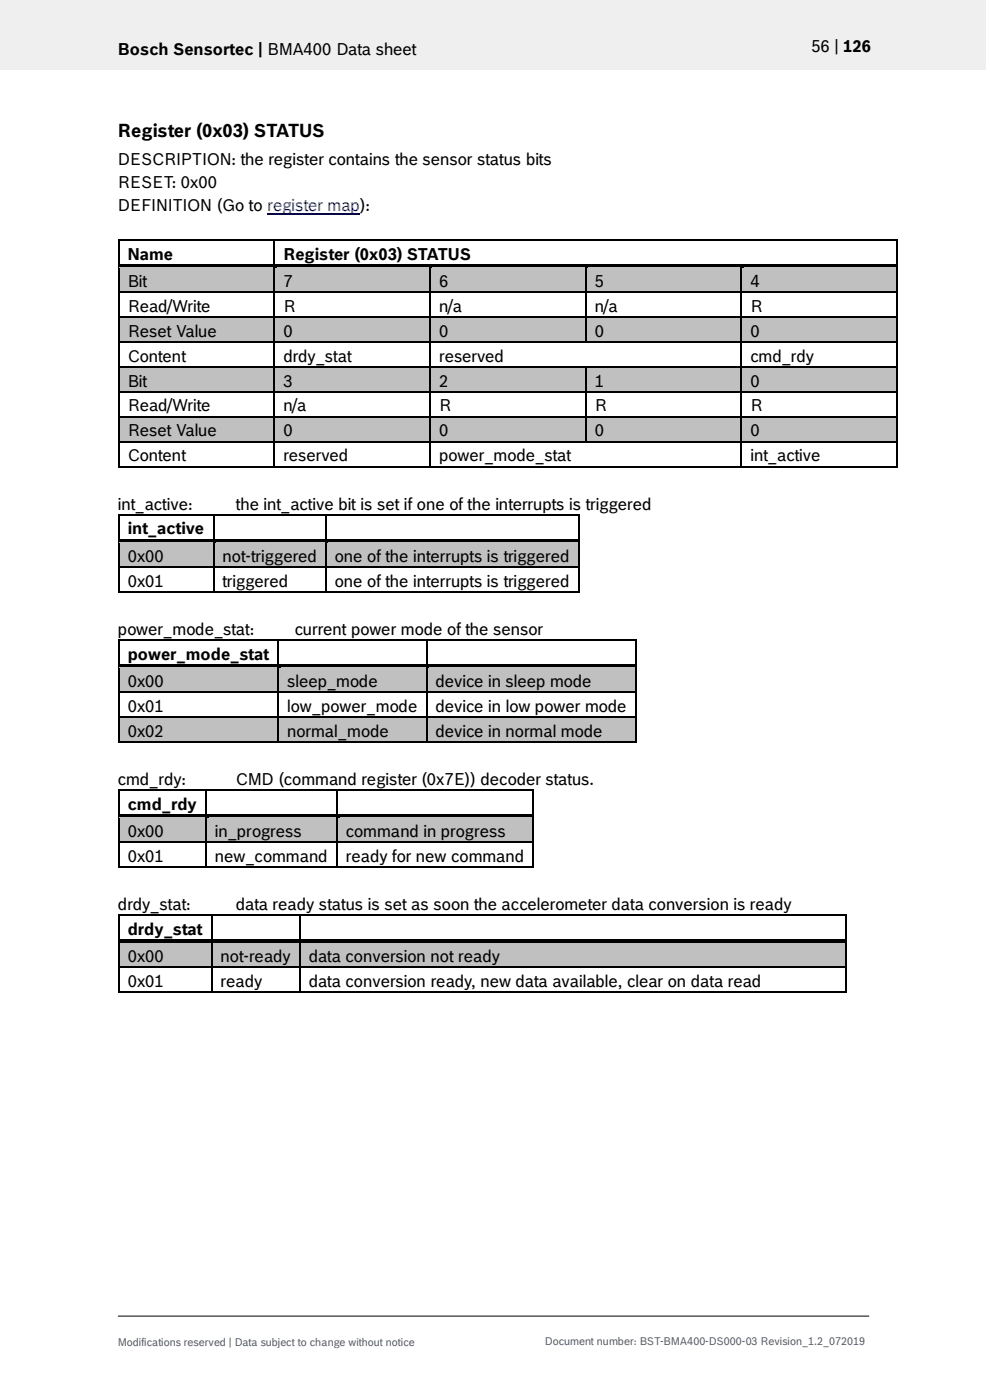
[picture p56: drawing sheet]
<svg xmlns="http://www.w3.org/2000/svg" width="210mm" height="297mm" viewBox="0 0 210 297" stroke-linecap="round" stroke-linejoin="round" font-family="sans-serif">
<defs><g id="words">
<text font-size="3.9" x="25" y="29">Register (0x03) STATUS</text>
<g font-size="3.5">
<text x="25" y="11.6">Bosch Sensortec | BMA400 Data sheet</text>
<text x="172.1" y="11">56 | 126</text>
<text x="25" y="35">DESCRIPTION: the register contains the sensor status bits</text>
<text x="25" y="39.9">RESET: 0x00</text>
<text x="25" y="44.8">DEFINITION (Go to register map):</text>
<text x="27.1" y="55.1">Name</text>
<text x="60.1" y="55.1">Register (0x03) STATUS</text>
<text x="27.1" y="60.8">Bit</text>
<text x="60.1" y="60.8">7</text>
<text x="93.2" y="60.8">6</text>
<text x="126.2" y="60.8">5</text>
<text x="159.2" y="60.8">4</text>
<text x="27.1" y="66.1">Read/Write</text>
<text x="27.1" y="71.4">Reset Value</text>
<text x="60.1" y="66.1">R</text>
<text x="60.1" y="71.4">0</text>
<text x="93.2" y="66.1">n/a</text>
<text x="93.2" y="71.4">0</text>
<text x="126.2" y="66.1">n/a</text>
<text x="126.2" y="71.4">0</text>
<text x="159.2" y="66.1">R</text>
<text x="159.2" y="71.4">0</text>
<text x="27.1" y="76.7">Content</text>
<text x="60.1" y="76.7">drdy_stat</text>
<text x="93.2" y="76.7">reserved</text>
<text x="159.2" y="76.7">cmd_rdy</text>
<text x="27.1" y="82">Bit</text>
<text x="60.1" y="82">3</text>
<text x="93.2" y="82">2</text>
<text x="126.2" y="82">1</text>
<text x="159.2" y="82">0</text>
<text x="27.1" y="87.3">Read/Write</text>
<text x="60.1" y="87.3">n/a</text>
<text x="93.2" y="87.3">R</text>
<text x="126.2" y="87.3">R</text>
<text x="159.2" y="87.3">R</text>
<text x="27.1" y="92.6">Reset Value</text>
<text x="60.1" y="92.6">0</text>
<text x="93.2" y="92.6">0</text>
<text x="126.2" y="92.6">0</text>
<text x="159.2" y="92.6">0</text>
<text x="27.1" y="97.9">Content</text>
<text x="60.1" y="97.9">reserved</text>
<text x="93.2" y="97.9">power_mode_stat</text>
<text x="159.2" y="97.9">int_active</text>
<text x="25" y="108.1">int_active:</text>
<text x="27.1" y="113.4">int_active</text>
<text x="50" y="108.1">the int_active bit is set if one of the interrupts is triggered</text>
<text x="27.1" y="119.1">0x00</text>
<text x="47.2" y="119.1">not-triggered</text>
<text x="71" y="119.1">one of the interrupts is triggered</text>
<text x="27.1" y="124.4">0x01</text>
<text x="47.2" y="124.4">triggered</text>
<text x="71" y="124.4">one of the interrupts is triggered</text>
<text x="25" y="134.6">power_mode_stat:</text>
<text x="62.5" y="134.6">current power mode of the sensor</text>
<text x="27.1" y="139.9">power_mode_stat</text>
<text x="27.1" y="145.7">0x00</text>
<text x="60.9" y="145.7">sleep_mode</text>
<text x="92.4" y="145.7">device in sleep mode</text>
<text x="27.1" y="151">0x01</text>
<text x="60.9" y="151">low_power_mode</text>
<text x="92.4" y="151">device in low power mode</text>
<text x="27.1" y="156.3">0x02</text>
<text x="60.9" y="156.3">normal_mode</text>
<text x="92.4" y="156.3">device in normal mode</text>
<text x="25" y="166.5">cmd_rdy:</text>
<text x="50" y="166.5">CMD (command register (0x7E)) decoder status.</text>
<text x="27.1" y="171.8">cmd_rdy</text>
<text x="27.1" y="177.5">0x00</text>
<text x="45.6" y="177.5">in_progress</text>
<text x="73.4" y="177.5">command in progress</text>
<text x="27.1" y="182.8">0x01</text>
<text x="45.6" y="182.8">new_command</text>
<text x="73.4" y="182.8">ready for new command</text>
<text x="25" y="193">drdy_stat:</text>
<text x="50" y="193">data ready status is set as soon the accelerometer data conversion is ready</text>
<text x="27.1" y="198.3">drdy_stat</text>
<text x="27.1" y="204.1">0x00</text>
<text x="27.1" y="209.4">0x01</text>
<text x="46.8" y="204.1">not-ready</text>
<text x="46.8" y="209.4">ready</text>
<text x="65.5" y="204.1">data conversion not ready</text>
<text x="65.5" y="209.4">data conversion ready, new data available, clear on data read</text>
</g>
<g font-size="2.3" fill="#535f6b">
<text x="25" y="285.5">Modifications reserved | Data subject to change without notice</text>
<text x="115.6" y="285.3">Document number: BST-BMA400-DS000-03 Revision_1.2_072019</text>
</g>
</g></defs>
<path d="M-.1 0h209.2v14.8h-209.2z" fill-rule="evenodd" fill="#efeff0"/>
<path d="M25 279.2h159.4" fill="none" stroke="#000" stroke-width=".21"/>
<path d="M56.7 45.5h19.7" fill="none" stroke="#00f" stroke-width=".25"/>
<g fill="#000">
<path d="M25 50.8h.4v.3h-.4z" fill-rule="evenodd"/>
<path d="M25 50.8h.4v.3h-.4z" fill-rule="evenodd"/>
<path d="M58 50.8h.4v.3h-.4z" fill-rule="evenodd"/>
<path d="M190.2 50.8h.3v.3h-.3z" fill-rule="evenodd"/>
<path d="M190.2 50.8h.3v.3h-.3z" fill-rule="evenodd"/>
</g>
<path d="M25.2 51.1v5M25.4 50.9h32.6M58.2 51.1v5M58.4 50.9h131.8M190.3 51.1v5" fill="none" stroke="#000" stroke-width=".34"/>
<g fill="#c0c0c0">
<path d="M25.4 56.9h32.6v4.9h-32.6z" fill-rule="evenodd"/>
<path d="M27.1 56.9h29.2v4.9h-29.2z" fill-rule="evenodd"/>
<path d="M58.4 56.9h32.7v4.9h-32.7z" fill-rule="evenodd"/>
<path d="M60.1 56.9h29.2v4.9h-29.2z" fill-rule="evenodd"/>
<path d="M91.4 56.9h32.7v4.9h-32.7z" fill-rule="evenodd"/>
<path d="M93.2 56.9h29.2v4.9h-29.2z" fill-rule="evenodd"/>
<path d="M124.4 56.9h32.7v4.9h-32.7z" fill-rule="evenodd"/>
<path d="M126.2 56.9h29.2v4.9h-29.2z" fill-rule="evenodd"/>
<path d="M157.5 56.9h32.7v4.9h-32.7z" fill-rule="evenodd"/>
<path d="M159.2 56.9h29.2v4.9h-29.2z" fill-rule="evenodd"/>
</g>
<g fill="#000">
<path d="M25 56.1h.4v.8h-.4z" fill-rule="evenodd"/>
<path d="M25.4 56.1h32.6v.7h-32.6z" fill-rule="evenodd"/>
</g>
<path d="M25.4 56.8h32.6" fill="none" stroke="#c0c0c0" stroke-width=".21"/>
<path d="M58.4 56.8l.4 .1z" fill-rule="evenodd" fill="#c0c0c0"/>
<g fill="#000">
<path d="M58 56.8l.4 .1z" fill-rule="evenodd"/>
<path d="M58 56.1h.8v.7h-.8z" fill-rule="evenodd"/>
<path d="M58.8 56.1h32.3v.7h-32.3z" fill-rule="evenodd"/>
</g>
<path d="M58.8 56.8h32.3" fill="none" stroke="#c0c0c0" stroke-width=".21"/>
<path d="M91.4 56.8l.4 .1z" fill-rule="evenodd" fill="#c0c0c0"/>
<g fill="#000">
<path d="M91.1 56.8l.3 .1z" fill-rule="evenodd"/>
<path d="M91.1 56.1h.7v.7h-.7z" fill-rule="evenodd"/>
<path d="M91.8 56.1h32.3v.7h-32.3z" fill-rule="evenodd"/>
</g>
<path d="M91.8 56.8h32.3" fill="none" stroke="#c0c0c0" stroke-width=".21"/>
<path d="M124.4 56.8l.5 .1z" fill-rule="evenodd" fill="#c0c0c0"/>
<g fill="#000">
<path d="M124.1 56.8l.3 .1z" fill-rule="evenodd"/>
<path d="M124.1 56.1h.8v.7h-.8z" fill-rule="evenodd"/>
<path d="M124.9 56.1h32.2v.7h-32.2z" fill-rule="evenodd"/>
</g>
<path d="M124.9 56.8h32.2" fill="none" stroke="#c0c0c0" stroke-width=".21"/>
<path d="M157.5 56.8l.4 .1z" fill-rule="evenodd" fill="#c0c0c0"/>
<g fill="#000">
<path d="M157.1 56.8l.4 .1z" fill-rule="evenodd"/>
<path d="M157.1 56.1h.8v.7h-.8z" fill-rule="evenodd"/>
<path d="M157.9 56.1h32.3v.7h-32.3z" fill-rule="evenodd"/>
<path d="M190.2 56.1h.3v.8h-.3z" fill-rule="evenodd"/>
<path d="M25 61.8h.4v.4h-.4z" fill-rule="evenodd"/>
<path d="M58 61.8h.4v.4h-.4z" fill-rule="evenodd"/>
<path d="M91.1 61.8h.3v.4h-.3z" fill-rule="evenodd"/>
<path d="M124.1 61.8h.3v.4h-.3z" fill-rule="evenodd"/>
<path d="M157.1 61.8h.4v.4h-.4z" fill-rule="evenodd"/>
<path d="M190.2 61.8h.3v.4h-.3z" fill-rule="evenodd"/>
</g>
<path d="M157.9 56.8h32.3" fill="none" stroke="#c0c0c0" stroke-width=".21"/>
<g fill="none" stroke="#000" stroke-width=".34">
<path d="M25.2 56.9v4.9M58.2 56.9v4.9M91.2 56.9v4.9M124.3 56.9v4.9M157.3 56.9v4.9M190.3 56.9v4.9M25.2 62.2v4.9M25.4 62h32.6M58.2 62.2v4.9M58.4 62h32.7M91.2 62.2v4.9M91.4 62h32.7"/>
<path d="M124.3 62.2v4.9M124.4 62h32.7M157.3 62.2v4.9M157.5 62h32.7M190.3 62.2v4.9"/>
</g>
<g fill="#c0c0c0">
<path d="M25.4 67.4h32.6v5h-32.6z" fill-rule="evenodd"/>
<path d="M27.1 67.4h29.2v5h-29.2z" fill-rule="evenodd"/>
<path d="M58.4 67.4h32.7v5h-32.7z" fill-rule="evenodd"/>
<path d="M60.1 67.4h29.2v5h-29.2z" fill-rule="evenodd"/>
<path d="M91.4 67.4h32.7v5h-32.7z" fill-rule="evenodd"/>
<path d="M93.2 67.4h29.2v5h-29.2z" fill-rule="evenodd"/>
<path d="M124.4 67.4h32.7v5h-32.7z" fill-rule="evenodd"/>
<path d="M126.2 67.4h29.2v5h-29.2z" fill-rule="evenodd"/>
<path d="M157.5 67.4h32.7v5h-32.7z" fill-rule="evenodd"/>
<path d="M159.2 67.4h29.2v5h-29.2z" fill-rule="evenodd"/>
</g>
<g fill="#000">
<path d="M25 67.1h.4v.3h-.4z" fill-rule="evenodd"/>
<path d="M25 72.4h.4v.3h-.4z" fill-rule="evenodd"/>
<path d="M58 67.1h.4v.3h-.4z" fill-rule="evenodd"/>
<path d="M58 72.4h.4v.3h-.4z" fill-rule="evenodd"/>
<path d="M91.1 67.1h.3v.3h-.3z" fill-rule="evenodd"/>
<path d="M91.1 72.4h.3v.3h-.3z" fill-rule="evenodd"/>
<path d="M124.1 67.1h.3v.3h-.3z" fill-rule="evenodd"/>
<path d="M124.1 72.4h.3v.3h-.3z" fill-rule="evenodd"/>
<path d="M157.1 67.1h.4v.3h-.4z" fill-rule="evenodd"/>
<path d="M157.1 72.4h.4v.3h-.4z" fill-rule="evenodd"/>
<path d="M190.2 67.1h.3v.3h-.3z" fill-rule="evenodd"/>
<path d="M190.2 72.4h.3v.3h-.3z" fill-rule="evenodd"/>
</g>
<g fill="none" stroke="#000" stroke-width=".34">
<path d="M25.2 67.4v5M25.2 72.7v5M25.4 67.3h32.6M25.4 72.6h32.6M58.2 67.4v5M58.2 72.7v5M58.4 67.3h32.7M58.4 72.6h32.7M91.2 67.4v5M91.2 72.7v5M91.4 67.3h32.7M91.4 72.6h32.7"/>
<path d="M124.3 67.4v5M124.4 67.3h32.7M124.4 72.6h32.7M157.3 67.4v5M157.3 72.7v5M157.5 67.3h32.7M157.5 72.6h32.7M190.3 67.4v5M190.3 72.7v5"/>
</g>
<g fill="#c0c0c0">
<path d="M25.4 78h32.6v5h-32.6z" fill-rule="evenodd"/>
<path d="M27.1 78h29.2v5h-29.2z" fill-rule="evenodd"/>
<path d="M58.4 78h32.7v5h-32.7z" fill-rule="evenodd"/>
<path d="M60.1 78h29.2v5h-29.2z" fill-rule="evenodd"/>
<path d="M91.4 78h32.7v5h-32.7z" fill-rule="evenodd"/>
<path d="M93.2 78h29.2v5h-29.2z" fill-rule="evenodd"/>
<path d="M124.4 78h32.7v5h-32.7z" fill-rule="evenodd"/>
<path d="M126.2 78h29.2v5h-29.2z" fill-rule="evenodd"/>
<path d="M157.5 78h32.7v5h-32.7z" fill-rule="evenodd"/>
<path d="M159.2 78h29.2v5h-29.2z" fill-rule="evenodd"/>
</g>
<g fill="#000">
<path d="M25 77.7h.4v.3h-.4z" fill-rule="evenodd"/>
<path d="M58 77.7h.4v.3h-.4z" fill-rule="evenodd"/>
<path d="M91.1 77.7h.3v.3h-.3z" fill-rule="evenodd"/>
<path d="M124.1 77.7h.3v.3h-.3z" fill-rule="evenodd"/>
<path d="M157.1 77.7h.4v.3h-.4z" fill-rule="evenodd"/>
<path d="M190.2 77.7h.3v.3h-.3z" fill-rule="evenodd"/>
<path d="M25 83h.4v.3h-.4z" fill-rule="evenodd"/>
<path d="M58 83h.4v.3h-.4z" fill-rule="evenodd"/>
<path d="M91.1 83h.3v.3h-.3z" fill-rule="evenodd"/>
<path d="M124.1 83h.3v.3h-.3z" fill-rule="evenodd"/>
<path d="M157.1 83h.4v.3h-.4z" fill-rule="evenodd"/>
<path d="M190.2 83h.3v.3h-.3z" fill-rule="evenodd"/>
</g>
<g fill="none" stroke="#000" stroke-width=".34">
<path d="M25.2 78v5M25.4 77.9h32.6M58.2 78v5M58.4 77.9h32.7M91.2 78v5M91.4 77.9h32.7M124.3 78v5M124.4 77.9h32.7M157.3 78v5M157.5 77.9h32.7M190.3 78v5M25.2 83.3v5"/>
<path d="M25.4 83.1h32.6M58.2 83.3v5M58.4 83.1h32.7M91.2 83.3v5M91.4 83.1h32.7M124.3 83.3v5M124.4 83.1h32.7M157.3 83.3v5M157.5 83.1h32.7M190.3 83.3v5"/>
</g>
<g fill="#c0c0c0">
<path d="M25.4 88.6h32.6v5h-32.6z" fill-rule="evenodd"/>
<path d="M27.1 88.6h29.2v5h-29.2z" fill-rule="evenodd"/>
<path d="M58.4 88.6h32.7v5h-32.7z" fill-rule="evenodd"/>
<path d="M60.1 88.6h29.2v5h-29.2z" fill-rule="evenodd"/>
<path d="M91.4 88.6h32.7v5h-32.7z" fill-rule="evenodd"/>
<path d="M93.2 88.6h29.2v5h-29.2z" fill-rule="evenodd"/>
<path d="M124.4 88.6h32.7v5h-32.7z" fill-rule="evenodd"/>
<path d="M126.2 88.6h29.2v5h-29.2z" fill-rule="evenodd"/>
<path d="M157.5 88.6h32.7v5h-32.7z" fill-rule="evenodd"/>
<path d="M159.2 88.6h29.2v5h-29.2z" fill-rule="evenodd"/>
</g>
<g fill="#000">
<path d="M25 88.3h.4v.3h-.4z" fill-rule="evenodd"/>
<path d="M25 93.6h.4v.3h-.4z" fill-rule="evenodd"/>
<path d="M25 98.9h.4v.3h-.4z" fill-rule="evenodd"/>
<path d="M25 98.9h.4v.3h-.4z" fill-rule="evenodd"/>
<path d="M58 88.3h.4v.3h-.4z" fill-rule="evenodd"/>
<path d="M58 93.6h.4v.3h-.4z" fill-rule="evenodd"/>
<path d="M58 98.9h.4v.3h-.4z" fill-rule="evenodd"/>
<path d="M91.1 88.3h.3v.3h-.3z" fill-rule="evenodd"/>
<path d="M91.1 93.6h.3v.3h-.3z" fill-rule="evenodd"/>
<path d="M91.1 98.9h.3v.3h-.3z" fill-rule="evenodd"/>
<path d="M124.1 88.3h.3v.3h-.3z" fill-rule="evenodd"/>
<path d="M124.1 93.6h.3v.3h-.3z" fill-rule="evenodd"/>
<path d="M157.1 88.3h.4v.3h-.4z" fill-rule="evenodd"/>
<path d="M157.1 93.6h.4v.3h-.4z" fill-rule="evenodd"/>
<path d="M157.1 98.9h.4v.3h-.4z" fill-rule="evenodd"/>
<path d="M190.2 88.3h.3v.3h-.3z" fill-rule="evenodd"/>
<path d="M190.2 93.6h.3v.3h-.3z" fill-rule="evenodd"/>
<path d="M190.2 98.9h.3v.3h-.3z" fill-rule="evenodd"/>
<path d="M190.2 98.9h.3v.3h-.3z" fill-rule="evenodd"/>
<path d="M25 109.1h.4v.3h-.4z" fill-rule="evenodd"/>
<path d="M25 109.1h.4v.3h-.4z" fill-rule="evenodd"/>
<path d="M45.1 109.1h.4v.3h-.4z" fill-rule="evenodd"/>
<path d="M68.9 109.1h.4v.3h-.4z" fill-rule="evenodd"/>
<path d="M122.6 109.1h.3v.3h-.3z" fill-rule="evenodd"/>
<path d="M122.6 109.1h.3v.3h-.3z" fill-rule="evenodd"/>
</g>
<g fill="none" stroke="#000" stroke-width=".34">
<path d="M25.2 88.6v5M25.2 93.9v5M25.4 88.4h32.6M25.4 93.7h32.6M25.4 99h32.6M58.2 88.6v5M58.2 93.9v5M58.4 88.4h32.7M58.4 93.7h32.7M58.4 99h32.7M91.2 88.6v5M91.2 93.9v5"/>
<path d="M91.4 88.4h32.7M91.4 93.7h32.7M91.4 99h65.7M124.3 88.6v5M124.4 88.4h32.7M124.4 93.7h32.7M157.3 88.6v5M157.3 93.9v5M157.5 88.4h32.7M157.5 93.7h32.7M157.5 99h32.7M190.3 88.6v5"/>
<path d="M190.3 93.9v5M25.2 109.4v5M25.4 109.2h19.7M45.3 109.4v5M45.5 109.2h23.4M69.1 109.4v5M69.3 109.2h53.3M122.7 109.4v5"/>
</g>
<g fill="#c0c0c0">
<path d="M25.4 115.2h19.7v4.9h-19.7z" fill-rule="evenodd"/>
<path d="M27.1 115.2h16.3v4.9h-16.3z" fill-rule="evenodd"/>
<path d="M45.5 115.2h23.4v4.9h-23.4z" fill-rule="evenodd"/>
<path d="M47.2 115.2h20v4.9h-20z" fill-rule="evenodd"/>
<path d="M69.3 115.2h53.3v4.9h-53.3z" fill-rule="evenodd"/>
<path d="M71 115.2h49.8v4.9h-49.8z" fill-rule="evenodd"/>
</g>
<g fill="#000">
<path d="M25 114.4h.4v.8h-.4z" fill-rule="evenodd"/>
<path d="M25.4 114.4h19.7v.7h-19.7z" fill-rule="evenodd"/>
</g>
<path d="M25.4 115.1h19.7" fill="none" stroke="#c0c0c0" stroke-width=".21"/>
<path d="M45.5 115.1l.4 .1z" fill-rule="evenodd" fill="#c0c0c0"/>
<g fill="#000">
<path d="M45.1 115.1l.4 .1z" fill-rule="evenodd"/>
<path d="M45.1 114.4h.8v.7h-.8z" fill-rule="evenodd"/>
<path d="M45.9 114.4h23v.7h-23z" fill-rule="evenodd"/>
</g>
<path d="M45.9 115.1h23" fill="none" stroke="#c0c0c0" stroke-width=".21"/>
<path d="M69.3 115.1l.4 .1z" fill-rule="evenodd" fill="#c0c0c0"/>
<g fill="#000">
<path d="M68.9 115.1l.4 .1z" fill-rule="evenodd"/>
<path d="M68.9 114.4h.8v.7h-.8z" fill-rule="evenodd"/>
<path d="M69.7 114.4h52.9v.7h-52.9z" fill-rule="evenodd"/>
<path d="M122.6 114.4h.3v.8h-.3z" fill-rule="evenodd"/>
<path d="M25 120.1h.4v.4h-.4z" fill-rule="evenodd"/>
<path d="M25 125.4h.4v.3h-.4z" fill-rule="evenodd"/>
<path d="M25 125.4h.4v.3h-.4z" fill-rule="evenodd"/>
<path d="M25 135.6h.4v.3h-.4z" fill-rule="evenodd"/>
<path d="M25 135.6h.4v.3h-.4z" fill-rule="evenodd"/>
<path d="M45.1 120.1h.4v.4h-.4z" fill-rule="evenodd"/>
<path d="M45.1 125.4h.4v.3h-.4z" fill-rule="evenodd"/>
<path d="M58.9 135.6h.3v.3h-.3z" fill-rule="evenodd"/>
<path d="M68.9 120.1h.4v.4h-.4z" fill-rule="evenodd"/>
<path d="M68.9 125.4h.4v.3h-.4z" fill-rule="evenodd"/>
<path d="M90.3 135.6h.4v.3h-.4z" fill-rule="evenodd"/>
<path d="M122.6 120.1h.3v.4h-.3z" fill-rule="evenodd"/>
<path d="M122.6 125.4h.3v.3h-.3z" fill-rule="evenodd"/>
<path d="M122.6 125.4h.3v.3h-.3z" fill-rule="evenodd"/>
<path d="M134.7 135.6h.4v.3h-.4z" fill-rule="evenodd"/>
<path d="M134.7 135.6h.4v.3h-.4z" fill-rule="evenodd"/>
</g>
<path d="M69.7 115.1h52.9" fill="none" stroke="#c0c0c0" stroke-width=".21"/>
<g fill="none" stroke="#000" stroke-width=".34">
<path d="M25.2 115.2v4.9M45.3 115.2v4.9M69.1 115.2v4.9M122.7 115.2v4.9M25.2 120.5v4.9M25.2 135.9v5M25.4 120.3h19.7M25.4 125.6h19.7M25.4 135.8h33.5M45.3 120.5v4.9M45.5 120.3h23.4M45.5 125.6h23.4"/>
<path d="M59 135.9v5M59.2 135.8h31.1M69.1 120.5v4.9M69.3 120.3h53.3M69.3 125.6h53.3M90.5 135.9v5M90.7 135.8h44M122.7 120.5v4.9M134.9 135.9v5"/>
</g>
<g fill="#c0c0c0">
<path d="M25.4 141.7h33.5v5h-33.5z" fill-rule="evenodd"/>
<path d="M27.1 141.7h30v5h-30z" fill-rule="evenodd"/>
<path d="M59.2 141.7h31.1v5h-31.1z" fill-rule="evenodd"/>
<path d="M60.9 141.7h27.7v5h-27.7z" fill-rule="evenodd"/>
<path d="M90.7 141.7h44v5h-44z" fill-rule="evenodd"/>
<path d="M92.4 141.7h40.6v5h-40.6z" fill-rule="evenodd"/>
</g>
<g fill="#000">
<path d="M25 140.9h.4v.8h-.4z" fill-rule="evenodd"/>
<path d="M25.4 140.9h33.5v.8h-33.5z" fill-rule="evenodd"/>
</g>
<path d="M25.4 141.7h33.5" fill="none" stroke="#c0c0c0" stroke-width=".21"/>
<path d="M59.2 141.7h.4z" fill-rule="evenodd" fill="#c0c0c0"/>
<g fill="#000">
<path d="M58.9 141.7h.3z" fill-rule="evenodd"/>
<path d="M58.9 140.9h.7v.8h-.7z" fill-rule="evenodd"/>
<path d="M59.6 140.9h30.7v.8h-30.7z" fill-rule="evenodd"/>
</g>
<path d="M59.6 141.7h30.7" fill="none" stroke="#c0c0c0" stroke-width=".21"/>
<path d="M90.7 141.7h.4z" fill-rule="evenodd" fill="#c0c0c0"/>
<g fill="#000">
<path d="M25 146.7h.4v.3h-.4z" fill-rule="evenodd"/>
<path d="M58.9 146.7h.3v.3h-.3z" fill-rule="evenodd"/>
<path d="M90.3 141.7h.4z" fill-rule="evenodd"/>
<path d="M90.3 140.9h.8v.8h-.8z" fill-rule="evenodd"/>
<path d="M90.3 146.7h.4v.3h-.4z" fill-rule="evenodd"/>
<path d="M91.1 140.9h43.6v.8h-43.6z" fill-rule="evenodd"/>
<path d="M134.7 140.9h.4v.8h-.4z" fill-rule="evenodd"/>
<path d="M134.7 146.7h.4v.3h-.4z" fill-rule="evenodd"/>
</g>
<path d="M91.1 141.7h43.6" fill="none" stroke="#c0c0c0" stroke-width=".21"/>
<path d="M25.2 141.7v5M25.2 147v5M25.4 146.8h33.5M59 141.7v5M59 147v5M59.2 146.8h31.1M90.5 141.7v5M90.5 147v5M90.7 146.8h44M134.9 141.7v5M134.9 147v5" fill="none" stroke="#000" stroke-width=".34"/>
<g fill="#c0c0c0">
<path d="M25.4 152.3h33.5v4.9h-33.5z" fill-rule="evenodd"/>
<path d="M27.1 152.3h30v4.9h-30z" fill-rule="evenodd"/>
<path d="M59.2 152.3h31.1v4.9h-31.1z" fill-rule="evenodd"/>
<path d="M60.9 152.3h27.7v4.9h-27.7z" fill-rule="evenodd"/>
<path d="M90.7 152.3h44v4.9h-44z" fill-rule="evenodd"/>
<path d="M92.4 152.3h40.6v4.9h-40.6z" fill-rule="evenodd"/>
</g>
<g fill="#000">
<path d="M25 152h.4v.3h-.4z" fill-rule="evenodd"/>
<path d="M25 157.2h.4v.4h-.4z" fill-rule="evenodd"/>
<path d="M25 157.2h.4v.4h-.4z" fill-rule="evenodd"/>
<path d="M58.9 152h.3v.3h-.3z" fill-rule="evenodd"/>
<path d="M58.9 157.2h.3v.4h-.3z" fill-rule="evenodd"/>
<path d="M90.3 152h.4v.3h-.4z" fill-rule="evenodd"/>
<path d="M90.3 157.2h.4v.4h-.4z" fill-rule="evenodd"/>
<path d="M134.7 152h.4v.3h-.4z" fill-rule="evenodd"/>
<path d="M134.7 157.2h.4v.4h-.4z" fill-rule="evenodd"/>
<path d="M134.7 157.2h.4v.4h-.4z" fill-rule="evenodd"/>
<path d="M25 167.5h.4v.3h-.4z" fill-rule="evenodd"/>
<path d="M25 167.5h.4v.3h-.4z" fill-rule="evenodd"/>
<path d="M43.6 167.5h.3v.3h-.3z" fill-rule="evenodd"/>
<path d="M71.3 167.5h.3v.3h-.3z" fill-rule="evenodd"/>
<path d="M113 167.5h.3v.3h-.3z" fill-rule="evenodd"/>
<path d="M113 167.5h.3v.3h-.3z" fill-rule="evenodd"/>
</g>
<g fill="none" stroke="#000" stroke-width=".34">
<path d="M25.2 152.3v4.9M25.4 152.1h33.5M25.4 157.4h33.5M59 152.3v4.9M59.2 152.1h31.1M59.2 157.4h31.1M90.5 152.3v4.9M90.7 152.1h44M90.7 157.4h44M134.9 152.3v4.9M25.2 167.8v4.9M25.4 167.6h18.2"/>
<path d="M43.7 167.8v4.9M43.9 167.6h27.4M71.5 167.8v4.9M71.6 167.6h41.4M113.1 167.8v4.9"/>
</g>
<g fill="#c0c0c0">
<path d="M25.4 173.5h18.1v5h-18.1z" fill-rule="evenodd"/>
<path d="M27.1 173.5h14.7v5h-14.7z" fill-rule="evenodd"/>
<path d="M43.9 173.5h27.4v5h-27.4z" fill-rule="evenodd"/>
<path d="M45.6 173.5h24v5h-24z" fill-rule="evenodd"/>
<path d="M71.6 173.5h41.4v5h-41.4z" fill-rule="evenodd"/>
<path d="M73.4 173.5h37.8v5h-37.8z" fill-rule="evenodd"/>
</g>
<g fill="#000">
<path d="M25 172.7h.4v.8h-.4z" fill-rule="evenodd"/>
<path d="M25.4 172.7h18.2v.8h-18.2z" fill-rule="evenodd"/>
</g>
<path d="M25.4 173.5h18.2" fill="none" stroke="#c0c0c0" stroke-width=".21"/>
<path d="M43.9 173.5h.4z" fill-rule="evenodd" fill="#c0c0c0"/>
<g fill="#000">
<path d="M43.6 173.5h.3z" fill-rule="evenodd"/>
<path d="M43.6 172.7h.7v.8h-.7z" fill-rule="evenodd"/>
<path d="M44.3 172.7h27v.8h-27z" fill-rule="evenodd"/>
</g>
<path d="M44.3 173.5h27" fill="none" stroke="#c0c0c0" stroke-width=".21"/>
<path d="M71.6 173.5h.5z" fill-rule="evenodd" fill="#c0c0c0"/>
<g fill="#000">
<path d="M25 178.5h.4v.3h-.4z" fill-rule="evenodd"/>
<path d="M43.6 178.5h.3v.3h-.3z" fill-rule="evenodd"/>
<path d="M71.3 173.5h.3z" fill-rule="evenodd"/>
<path d="M71.3 172.7h.8v.8h-.8z" fill-rule="evenodd"/>
<path d="M71.3 178.5h.3v.3h-.3z" fill-rule="evenodd"/>
<path d="M72.1 172.7h40.9v.8h-40.9z" fill-rule="evenodd"/>
<path d="M113 172.7h.3v.8h-.3z" fill-rule="evenodd"/>
<path d="M113 178.5h.3v.3h-.3z" fill-rule="evenodd"/>
<path d="M25 183.8h.4v.3h-.4z" fill-rule="evenodd"/>
<path d="M25 183.8h.4v.3h-.4z" fill-rule="evenodd"/>
<path d="M25 194h.4v.3h-.4z" fill-rule="evenodd"/>
<path d="M25 194h.4v.3h-.4z" fill-rule="evenodd"/>
<path d="M43.6 183.8h.3v.3h-.3z" fill-rule="evenodd"/>
<path d="M44.8 194h.3v.3h-.3z" fill-rule="evenodd"/>
<path d="M63.5 194h.3v.3h-.3z" fill-rule="evenodd"/>
<path d="M71.3 183.8h.3v.3h-.3z" fill-rule="evenodd"/>
<path d="M113 183.8h.3v.3h-.3z" fill-rule="evenodd"/>
<path d="M113 183.8h.3v.3h-.3z" fill-rule="evenodd"/>
<path d="M179.3 194h.4v.3h-.4z" fill-rule="evenodd"/>
<path d="M179.3 194h.4v.3h-.4z" fill-rule="evenodd"/>
</g>
<path d="M72.1 173.5h40.9" fill="none" stroke="#c0c0c0" stroke-width=".21"/>
<g fill="none" stroke="#000" stroke-width=".34">
<path d="M25.2 173.5v5M25.2 178.8v5M25.4 178.7h18.2M43.7 173.5v5M43.7 178.8v5M43.9 178.7h27.4M71.5 173.5v5M71.5 178.8v5M71.6 178.7h41.4M113.1 173.5v5M113.1 178.8v5M25.2 194.3v5"/>
<path d="M25.4 184h18.2M25.4 194.2h19.4M43.9 184h27.4M44.9 194.3v5M45.1 194.2h18.4M63.6 194.3v5M63.8 194.2h115.5M71.6 184h41.4M179.5 194.3v5"/>
</g>
<g fill="#c0c0c0">
<path d="M25.4 200.1h19.3v4.9h-19.3z" fill-rule="evenodd"/>
<path d="M27.1 200.1h15.9v4.9h-15.9z" fill-rule="evenodd"/>
<path d="M45.1 200.1h18.3v4.9h-18.3z" fill-rule="evenodd"/>
<path d="M46.8 200.1h14.9v4.9h-14.9z" fill-rule="evenodd"/>
<path d="M63.8 200.1h115.5v4.9h-115.5z" fill-rule="evenodd"/>
<path d="M65.5 200.1h112.1v4.9h-112.1z" fill-rule="evenodd"/>
</g>
<g fill="#000">
<path d="M25 199.3h.4v.8h-.4z" fill-rule="evenodd"/>
<path d="M25.4 199.3h19.4v.7h-19.4z" fill-rule="evenodd"/>
</g>
<path d="M25.4 200.1h19.4" fill="none" stroke="#c0c0c0" stroke-width=".21"/>
<path d="M45.1 200l.4 .1z" fill-rule="evenodd" fill="#c0c0c0"/>
<g fill="#000">
<path d="M44.8 200l.3 .1z" fill-rule="evenodd"/>
<path d="M44.8 199.3h.7v.7h-.7z" fill-rule="evenodd"/>
<path d="M45.5 199.3h18v.7h-18z" fill-rule="evenodd"/>
</g>
<path d="M45.5 200.1h18" fill="none" stroke="#c0c0c0" stroke-width=".21"/>
<path d="M63.8 200l.4 .1z" fill-rule="evenodd" fill="#c0c0c0"/>
<g fill="#000">
<path d="M25 205h.4v.4h-.4z" fill-rule="evenodd"/>
<path d="M25 210.3h.4v.4h-.4z" fill-rule="evenodd"/>
<path d="M25 210.3h.4v.4h-.4z" fill-rule="evenodd"/>
<path d="M44.8 205h.3v.4h-.3z" fill-rule="evenodd"/>
<path d="M44.8 210.3h.3v.4h-.3z" fill-rule="evenodd"/>
<path d="M63.5 200l.3 .1z" fill-rule="evenodd"/>
<path d="M63.5 199.3h.7v.7h-.7z" fill-rule="evenodd"/>
<path d="M63.5 205h.3v.4h-.3z" fill-rule="evenodd"/>
<path d="M63.5 210.3h.3v.4h-.3z" fill-rule="evenodd"/>
<path d="M64.2 199.3h115.1v.7h-115.1z" fill-rule="evenodd"/>
<path d="M179.3 199.3h.4v.8h-.4z" fill-rule="evenodd"/>
<path d="M179.3 205h.4v.4h-.4z" fill-rule="evenodd"/>
<path d="M179.3 210.3h.4v.4h-.4z" fill-rule="evenodd"/>
<path d="M179.3 210.3h.4v.4h-.4z" fill-rule="evenodd"/>
</g>
<path d="M64.2 200.1h115.1" fill="none" stroke="#c0c0c0" stroke-width=".21"/>
<g fill="none" stroke="#000" stroke-width=".34">
<path d="M25.2 200.1v4.9M25.2 205.4v4.9M25.4 205.2h19.4M25.4 210.5h19.4M44.9 200.1v4.9M44.9 205.4v4.9M45.1 205.2h18.4M45.1 210.5h18.4M63.6 200.1v4.9M63.6 205.4v4.9M63.8 205.2h115.5M63.8 210.5h115.5"/>
<path d="M179.5 200.1v4.9M179.5 205.4v4.9"/>
</g>
<use href="#words"/>
</svg>
